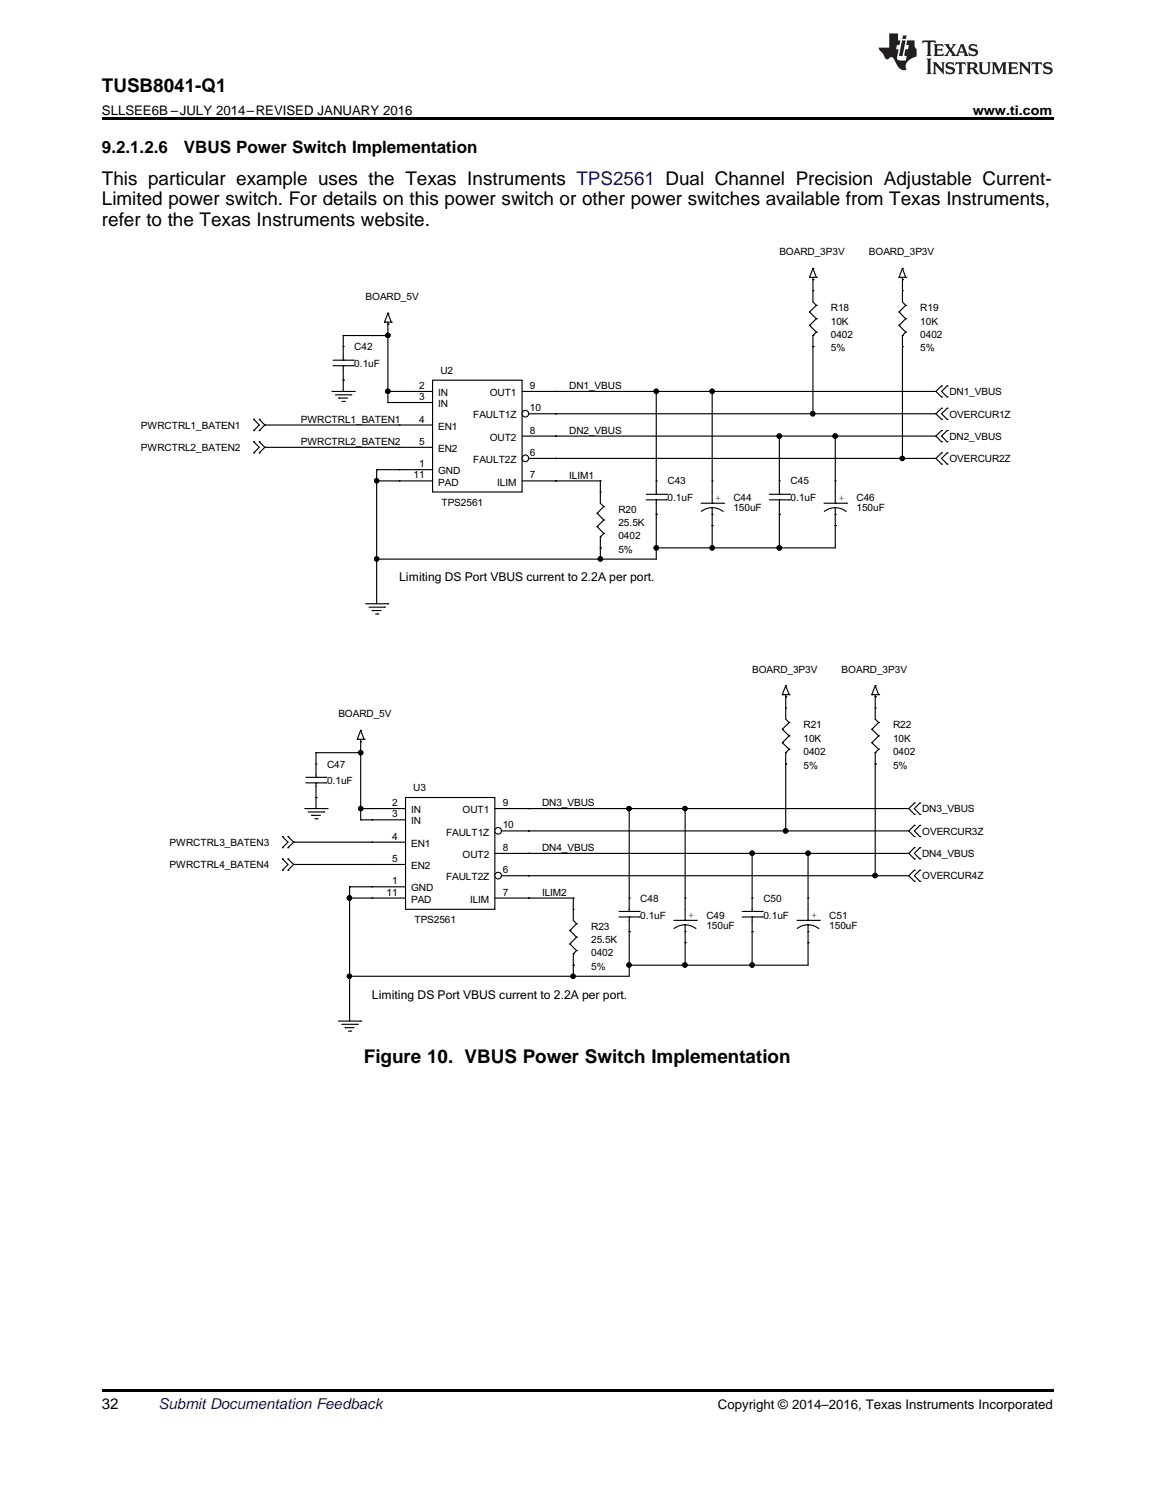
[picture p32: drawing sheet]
<svg xmlns="http://www.w3.org/2000/svg" width="216mm" height="279mm" viewBox="0 0 216 279" stroke-linecap="round" stroke-linejoin="round" font-family="sans-serif">
<defs><g id="words">
<g font-size="3.5">
<text x="19" y="17.3">TUSB8041-Q1</text>
<text x="19" y="34.5">This particular example uses the Texas Instruments TPS2561 Dual Channel Precision Adjustable Current-</text>
<text x="19" y="38.4">Limited power switch. For details on this power switch or other power switches available from Texas Instruments,</text>
<text x="19" y="42.3">refer to the Texas Instruments website.</text>
<text x="68" y="198.8">Figure 10. VBUS Power Switch Implementation</text>
</g>
<g font-size="3.2">
<text x="19" y="28.6">9.2.1.2.6</text>
<text x="34.4" y="28.6">VBUS Power Switch Implementation</text>
</g>
<text font-size="2.8" x="19" y="263.6">32</text>
<text font-size="2.8" fill="#0000c8" x="29.6" y="263.6">Submit Documentation Feedback</text>
<g font-size="2.5">
<text x="19" y="21.4">SLLSEE6B –JULY 2014–REVISED JANUARY 2016</text>
<text x="181.8" y="21.4">www.ti.com</text>
<text x="134.2" y="263.6">Copyright © 2014–2016, Texas Instruments Incorporated</text>
</g>
<g font-size="2.3">
<text x="74.6" y="108.7">Limiting DS Port VBUS current to 2.2A per port.</text>
<text x="69.5" y="186.8">Limiting DS Port VBUS current to 2.2A per port.</text>
</g>
<g font-size="1.9">
<text x="145.7" y="47.8">BOARD_3P3V</text>
<text x="162.4" y="47.8">BOARD_3P3V</text>
<text x="68.3" y="56.1">BOARD_5V</text>
<text x="155.3" y="58.2">R18</text>
<text x="172" y="58.2">R19</text>
<text x="66.2" y="65.5">C42</text>
<text x="155.3" y="60.7">10K</text>
<text x="155.3" y="63.2">0402</text>
<text x="155.3" y="65.7">5%</text>
<text x="172" y="60.7">10K</text>
<text x="172" y="63.2">0402</text>
<text x="172" y="65.7">5%</text>
<text x="66.2" y="68.7">0.1uF</text>
<text x="82.3" y="69.9">U2</text>
<text x="78.4" y="72.7">2</text>
<text x="78.4" y="74.8">3</text>
<text x="81.9" y="74.1">IN</text>
<text x="81.9" y="76.1">IN</text>
<text x="91.5" y="74.1">OUT1</text>
<text x="99.1" y="72.7">9</text>
<text x="99.1" y="76.9">10</text>
<text x="106.4" y="72.8">DN1_VBUS</text>
<text x="177.5" y="73.9">DN1_VBUS</text>
<text x="26.3" y="80.2">PWRCTRL1_BATEN1</text>
<text x="56.2" y="79.1">PWRCTRL1_BATEN1</text>
<text x="56.2" y="83.2">PWRCTRL2_BATEN2</text>
<text x="78.4" y="79">4</text>
<text x="78.4" y="83.2">5</text>
<text x="81.9" y="80.4">EN1</text>
<text x="88.5" y="78.2">FAULT1Z</text>
<text x="91.5" y="82.4">OUT2</text>
<text x="99.1" y="81.1">8</text>
<text x="106.4" y="81.1">DN2_VBUS</text>
<text x="177.5" y="82.3">DN2_VBUS</text>
<text x="177.5" y="78.1">OVERCUR1Z</text>
<text x="26.3" y="84.4">PWRCTRL2_BATEN2</text>
<text x="77.3" y="89.5">11</text>
<text x="78.4" y="87.4">1</text>
<text x="81.9" y="88.7">GND</text>
<text x="81.9" y="84.5">EN2</text>
<text x="88.5" y="86.6">FAULT2Z</text>
<text x="99.1" y="89.5">7</text>
<text x="99.1" y="85.3">6</text>
<text x="106.4" y="89.5">ILIM1</text>
<text x="177.5" y="86.4">OVERCUR2Z</text>
<text x="81.9" y="90.8">PAD</text>
<text x="82.5" y="94.6">TPS2561</text>
<text x="92.9" y="90.8">ILIM</text>
<text x="115.6" y="95.8">R20</text>
<text x="124.8" y="90.6">C43</text>
<text x="124.8" y="93.7">0.1uF</text>
<text x="133.8" y="93.7">+</text>
<text x="137.1" y="93.7">C44</text>
<text x="137.1" y="95.6">150uF</text>
<text x="147.8" y="90.6">C45</text>
<text x="147.8" y="93.7">0.1uF</text>
<text x="156.8" y="93.7">+</text>
<text x="160.1" y="93.7">C46</text>
<text x="160.1" y="95.6">150uF</text>
<text x="115.6" y="98.4">25.5K</text>
<text x="115.6" y="100.9">0402</text>
<text x="115.6" y="103.4">5%</text>
<text x="140.6" y="125.8">BOARD_3P3V</text>
<text x="157.3" y="125.8">BOARD_3P3V</text>
<text x="63.2" y="134.2">BOARD_5V</text>
<text x="150.2" y="136.2">R21</text>
<text x="166.9" y="136.2">R22</text>
<text x="61.1" y="143.6">C47</text>
<text x="150.2" y="138.8">10K</text>
<text x="150.2" y="141.3">0402</text>
<text x="150.2" y="143.8">5%</text>
<text x="166.9" y="138.8">10K</text>
<text x="166.9" y="141.3">0402</text>
<text x="166.9" y="143.8">5%</text>
<text x="61.1" y="146.7">0.1uF</text>
<text x="77.2" y="147.9">U3</text>
<text x="73.3" y="150.7">2</text>
<text x="73.3" y="152.9">3</text>
<text x="76.8" y="152.1">IN</text>
<text x="76.8" y="154.2">IN</text>
<text x="86.5" y="152.1">OUT1</text>
<text x="94" y="154.9">10</text>
<text x="94" y="150.7">9</text>
<text x="101.3" y="150.8">DN3_VBUS</text>
<text x="172.4" y="151.9">DN3_VBUS</text>
<text x="31.7" y="158.2">PWRCTRL3_BATEN3</text>
<text x="73.3" y="157">4</text>
<text x="73.3" y="161.2">5</text>
<text x="76.8" y="158.4">EN1</text>
<text x="83.4" y="156.3">FAULT1Z</text>
<text x="86.5" y="160.5">OUT2</text>
<text x="94" y="159.1">8</text>
<text x="101.3" y="159.2">DN4_VBUS</text>
<text x="172.4" y="160.3">DN4_VBUS</text>
<text x="172.4" y="156.1">OVERCUR3Z</text>
<text x="31.7" y="162.4">PWRCTRL4_BATEN4</text>
<text x="72.3" y="167.5">11</text>
<text x="73.3" y="165.4">1</text>
<text x="76.8" y="166.7">GND</text>
<text x="76.8" y="162.5">EN2</text>
<text x="83.4" y="164.6">FAULT2Z</text>
<text x="94" y="163.3">6</text>
<text x="94" y="167.5">7</text>
<text x="101.3" y="167.5">ILIM2</text>
<text x="172.4" y="164.5">OVERCUR4Z</text>
<text x="76.8" y="168.8">PAD</text>
<text x="77.5" y="172.6">TPS2561</text>
<text x="87.9" y="168.8">ILIM</text>
<text x="110.5" y="173.9">R23</text>
<text x="119.7" y="168.6">C48</text>
<text x="119.7" y="171.8">0.1uF</text>
<text x="128.7" y="171.8">+</text>
<text x="132" y="171.8">C49</text>
<text x="132" y="173.7">150uF</text>
<text x="142.7" y="168.6">C50</text>
<text x="142.7" y="171.8">0.1uF</text>
<text x="151.7" y="171.8">+</text>
<text x="155" y="171.8">C51</text>
<text x="155" y="173.7">150uF</text>
<text x="110.5" y="176.4">25.5K</text>
<text x="110.5" y="178.9">0402</text>
<text x="110.5" y="181.4">5%</text>
</g>
</g></defs>
<path d="M19 259.7h177.8v.5h-177.8z" fill="#000"/>
<g fill="none" stroke="#000" stroke-width=".21">
<path d="M72.5 58.6h.1M72.5 58.6l.6 1.6h-1.2zM151.3 51.9h.1M151.3 58.3h.1M152 52.3h.1M152 50.2h.1M152 54.4h.1M152 51.9v4.6l.6 .6-1.3 1.2 1.3 1.3-1.3 1.2 1.3 1.3-.6 .7v14.6M152 50.2l.6 1.7h-1.3zM152.6 51.9h.1M152.6 57.1h.1M152.6 59.6h.1"/>
<path d="M168.1 51.9h.1M168.7 52.3h.1M168.7 50.2h.1M168.7 51.9v2.5M168.7 50.2l.6 1.7h-1.2zM169.3 51.9h.1M47.4 78.4h.1M47.4 78.4l1.1 1.1-1.1 1M48.5 78.4h.1M48.5 78.4l1 1.1M49.5 79.5h.1M49.5 79.5h31.4"/>
<path d="M49.5 79.5l-1 1M62.1 73.2h4.1M62.3 68.4h3.7M62.3 67.4h3.7M62.7 73.8h2.9M63.3 74.4h.1M63.3 74.4h1.7M63.9 75.1h.5M64.2 62.8h.1M64.2 71.1h.1M64.2 67.4h.1M64.2 68.4h.1"/>
<path d="M64.2 64.8h.1M64.2 68.4v4.8M64.4 75.1h.1M65.6 73.8h.1M66 68.4h.1M66 67.4h.1M66.2 73.2h.1M71.9 60.2h.1M72.5 60.6h.1M72.5 62.8h.1M72.5 73.2h.1M72.5 75.3h.1"/>
<path d="M72.5 73.2h8.4M72.5 62.8h-8.3v4.6M72.5 60.2v15.1h8.4M73.1 60.2h.1M74.6 73.2h.1M74.6 75.3h.1M74.6 79.5h.1M80.9 71.1h16.7v20.9h-16.7zM103.9 73.2h.1M103.9 77.4h.1M103.9 73.2h71M103.9 77.4h71"/>
<path d="M122.7 73.2h.1M122.7 73.2v16.7M133.1 73.2h.1M133.1 73.2v20.9M151.3 60.8h.1M152 64.8h.1M152 77.4h.1M152 62.8h.1M152.6 62.1h.1M168.7 64.8h.1M168.7 64.8v20.9M174.9 73.2l1.1 1"/>
<path d="M174.9 77.4l1.1 1M176 72.2h.1M176 74.2h.1M176 76.3h.1M176 78.4h.1M176 72.2l-1.1 1M176 76.3l-1.1 1.1M177 74.2h.1M177 72.2h.1M177 78.4h.1M177 76.3h.1M177 72.2l-1 1 1 1"/>
<path d="M177 76.3l-1 1.1 1 1M47.4 84.7h.1M47.4 82.6h.1M47.4 80.5h.1M47.4 82.6l1.1 1.1-1.1 1M48.5 82.6h.1M48.5 84.7h.1M48.5 80.5h.1M48.5 82.6l1 1.1M49.5 83.7h.1M49.5 83.7h31.4M49.5 83.7l-1 1"/>
<path d="M70.4 87.8h.1M70.4 89.9h.1M70.4 89.9h4.2M74.6 87.8h.1M74.6 83.7h.1M80.9 87.8h-10.5v25.1M103.9 85.7h.1M103.9 89.9h.1M103.9 81.6h.1M103.9 85.7h71M103.9 81.6h71M103.9 89.9h8.3v2.1"/>
<path d="M112.2 89.9h.1M122.7 96.2h.1M122.7 96.2v8.4h-52.3M131.1 94.1h4.1M133.1 98.3h.1M133.1 96.2h.1M133.1 94.1h.1M133.1 89.9h.1M133.1 94.9l.9 .2 1.2 .5M133.1 94.9l-.8 .2-1.2 .5M133.1 94.9v7.6M135.2 94.1h.1"/>
<path d="M145.7 81.6h.1M145.7 96.2h.1M145.7 81.6v8.3M145.7 96.2v6.3M156.1 81.6h.1M156.1 98.3h.1M156.1 98.3v4.2h-33.4M156.1 81.6v8.3M168.7 85.7h.1M174.9 81.6l1.1 1M174.9 85.7l1.1 1.1M176 80.5h.1"/>
<path d="M176 82.6h.1M176 84.7h.1M176 86.8h.1M176 80.5l-1.1 1.1M176 84.7l-1.1 1M177 82.6h.1M177 80.5h.1M177 86.8h.1M177 84.7h.1M177 80.5l-1 1.1 1 1M177 84.7l-1 1 1 1.1M68.3 112.9h4.2"/>
<path d="M69 113.5h2.9M69.6 114.2h.1M69.6 114.2h1.6M70.2 114.8h.4M70.4 104.6h.1M70.6 114.8h.1M71.9 113.5h.1M72.5 112.9h.1M112.2 104.6h.1M112.2 102.5h.1M112.2 102.5v2.1M122.7 102.5h.1"/>
<path d="M133.1 102.5h.1M145.7 102.5h.1"/>
<circle cx="72.5" cy="73.2" r=".41"/>
<circle cx="72.5" cy="62.7" r=".41"/>
<circle cx="122.7" cy="73.2" r=".4"/>
<circle cx="133.1" cy="73.2" r=".4"/>
<circle cx="151.9" cy="77.4" r=".41"/>
<circle cx="70.4" cy="89.9" r=".4"/>
<circle cx="145.7" cy="81.6" r=".41"/>
<circle cx="156.1" cy="81.6" r=".41"/>
<circle cx="168.7" cy="85.7" r=".4"/>
<circle cx="70.4" cy="104.5" r=".4"/>
<circle cx="112.2" cy="104.5" r=".4"/>
<circle cx="122.7" cy="102.5" r=".4"/>
<circle cx="133.1" cy="102.5" r=".4"/>
<circle cx="145.7" cy="102.5" r=".41"/>
</g>
<g fill="#000">
<circle cx="72.5" cy="73.2" r=".41"/>
<circle cx="72.5" cy="62.7" r=".41"/>
<circle cx="122.7" cy="73.2" r=".4"/>
<circle cx="133.1" cy="73.2" r=".4"/>
<circle cx="151.9" cy="77.4" r=".41"/>
<circle cx="70.4" cy="89.9" r=".4"/>
<circle cx="145.7" cy="81.6" r=".41"/>
<circle cx="156.1" cy="81.6" r=".41"/>
<circle cx="168.7" cy="85.7" r=".4"/>
<circle cx="70.4" cy="104.5" r=".4"/>
<circle cx="112.2" cy="104.5" r=".4"/>
<circle cx="122.7" cy="102.5" r=".4"/>
<circle cx="133.1" cy="102.5" r=".4"/>
<circle cx="145.7" cy="102.5" r=".41"/>
</g>
<circle cx="98.2" cy="85.7" r=".62" fill="#fff"/>
<g fill="none" stroke="#000" stroke-width=".21">
<path d="M97.6 73.2h6.3M103.9 73.2h.1M97.6 89.9h6.3M97.6 81.6h6.3M98.9 85.7h5M103.9 85.7h.1M103.9 89.9h.1M103.9 81.6h.1"/>
<circle cx="98.2" cy="85.7" r=".62"/>
</g>
<circle cx="98.2" cy="77.4" r=".62" fill="#fff"/>
<g fill="none" stroke="#000" stroke-width=".21">
<path d="M168.1 58.3h.1M168.7 54.4h.1M168.7 54.4v2.1l.6 .6-1.2 1.2 1.2 1.3-1.2 1.2 1.2 1.3-.6 .7v2M169.3 57.1h.1M169.3 59.6h.1M98.9 77.4h5M103.9 77.4h.1M168.1 60.8h.1M168.7 62.8h.1M168.7 64.8h.1M169.3 62.1h.1M74.6 89.9h.1"/>
<path d="M74.6 89.9h6.3M111.6 96h.1M111.6 98.5h.1M112.2 92h.1M112.2 92v2.1l.7 .6-1.3 1.3 1.3 1.3-1.3 1.2 1.3 1.3-.7 .6v2.1M112.9 94.7h.1M112.9 97.3h.1M112.9 99.8h.1M120.8 93.5h3.8M120.8 92.4h3.8M122.7 92.4h.1M122.7 93.5h.1"/>
<path d="M122.7 89.9h.1M122.7 96.2h.1M122.7 89.9v2.5M122.7 93.5v2.7M124.6 93.5h.1M124.6 92.4h.1M143.8 93.5h3.8M143.8 92.4h3.8M145.7 92.4h.1M145.7 93.5h.1M145.7 89.9h.1M145.7 96.2h.1"/>
<path d="M145.7 89.9v2.5M145.7 93.5v2.7M147.6 93.5h.1M147.6 92.4h.1M154 94.1h4.2M156.1 96.2h.1M156.1 94.1h.1M156.1 89.9h.1M156.1 98.3h.1M156.1 94.9l1.3 .3 .8 .5M156.1 94.9l-.9 .2-1.1 .5M156.1 89.9v4.2"/>
<path d="M156.1 94.9v3.4M158.2 94.1h.1M112.2 100.4h.1M112.2 102.5h.1M66.8 138.3h.1M67.4 138.7h.1M67.4 136.6h.1M67.4 138.3v15h8.4M67.4 136.6l.7 1.7h-1.3zM68.1 138.3h.1M146.2 129.9h.1M146.9 130.3h.1"/>
<path d="M146.9 128.2h.1M146.9 129.9v2.5M146.9 128.2l.6 1.7h-1.3zM147.5 129.9h.1M163 129.9h.1M163.6 130.3h.1M163.6 128.2h.1M163.6 129.9v2.5M163.6 128.2l.6 1.7h-1.2zM164.2 129.9h.1M52.8 158.5h.1M52.8 156.5h.1"/>
<path d="M52.8 156.5l1 1-1 1M53.8 156.5h.1M53.8 158.5h.1M53.8 156.5l1.1 1M54.9 157.5h.1M54.9 157.5h20.9M54.9 157.5l-1.1 1M57 151.2h4.1M57.6 151.9h2.9M58.2 152.5h.1M58.2 152.5h1.7M58.9 153.1h.4"/>
<path d="M59.1 140.8h.1M59.1 149.1h.1M59.1 149.1v2.1M59.3 153.1h.1M60.5 151.9h.1M61.1 151.2h.1M67.4 140.8h.1M67.4 151.2h.1M67.4 153.3h.1M67.4 151.2h8.4M67.4 140.8h-8.3v2.1M69.5 151.2h.1"/>
<path d="M69.5 153.3h.1M69.5 157.5h.1M75.8 149.1h16.7v21h-16.7zM98.8 151.2h.1M98.8 155.4h.1M98.8 159.6h.1M98.8 159.6h71.1M98.8 151.2h71.1M98.8 155.4h71.1M117.6 151.2h.1M117.6 151.2v16.7M128.1 151.2h.1"/>
<path d="M128.1 151.2v20.9M140.6 159.6h.1M140.6 159.6v8.3M146.9 142.9h.1M146.9 155.4h.1M146.9 142.9v12.5M151 159.6h.1M151 159.6v8.3M163.6 142.9h.1M163.6 142.9v20.9M169.9 159.6l1 1M169.9 151.2l1 1.1"/>
<path d="M169.9 155.4l1 1.1M170.9 158.5h.1M170.9 150.2h.1M170.9 152.3h.1M170.9 154.4h.1M170.9 156.5h.1M170.9 158.5l-1 1.1M170.9 150.2l-1 1M170.9 154.4l-1 1M172 158.5h.1M172 152.3h.1M172 150.2h.1"/>
<path d="M172 156.5h.1M172 154.4h.1M172 158.5l-1.1 1.1 1.1 1M172 150.2l-1.1 1 1.1 1.1M172 154.4l-1.1 1 1.1 1.1M52.8 162.7h.1M52.8 160.6h.1M52.8 160.6l1 1.1-1 1M53.8 160.6h.1M53.8 162.7h.1M53.8 160.6l1.1 1.1M54.9 161.7h.1"/>
<path d="M54.9 161.7h20.9M54.9 161.7l-1.1 1M65.4 165.8h.1M65.4 167.9h.1M65.4 167.9h4.1M69.5 165.8h.1M69.5 161.7h.1M75.8 165.8h-10.4v25.2M98.8 163.8h.1M98.8 167.9h.1M98.8 163.8h71.1M98.8 167.9h8.4v2.2"/>
<path d="M107.2 167.9h.1M117.6 174.2h.1M117.6 174.2v8.4h-52.2M126 172.1h4.1M128.1 176.3h.1M128.1 174.2h.1M128.1 172.1h.1M128.1 167.9h.1M128.1 173l.8 .1 1.2 .6M128.1 173l-.9 .1-1.2 .5M128.1 173v7.5M130.1 172.1h.1"/>
<path d="M140.6 174.2h.1M140.6 174.2v6.3M151 176.3h.1M151 176.3v4.2h-33.4M163.6 163.8h.1M169.9 163.8l1 1M170.9 160.6h.1M170.9 162.7h.1M170.9 164.8h.1M170.9 162.7l-1 1.1M172 160.6h.1M172 164.8h.1"/>
<path d="M172 162.7h.1M172 162.7l-1.1 1.1 1.1 1M63.2 191h4.2M63.9 191.6h2.9M64.5 192.2h.1M64.5 192.2h1.7M65.1 192.8h.5M65.4 182.6h.1M65.6 192.8h.1M66.8 191.6h.1M67.4 191h.1M107.2 182.6h.1"/>
<path d="M107.2 180.5h.1M107.2 180.5v2.1M117.6 180.5h.1M128.1 180.5h.1M140.6 180.5h.1"/>
<circle cx="72.5" cy="73.2" r=".41"/>
<circle cx="72.5" cy="62.7" r=".41"/>
<circle cx="98.2" cy="77.4" r=".62"/>
<circle cx="122.7" cy="73.2" r=".4"/>
<circle cx="133.1" cy="73.2" r=".4"/>
<circle cx="151.9" cy="77.4" r=".41"/>
<circle cx="70.4" cy="89.9" r=".4"/>
<circle cx="145.7" cy="81.6" r=".41"/>
<circle cx="156.1" cy="81.6" r=".41"/>
<circle cx="168.7" cy="85.7" r=".4"/>
<circle cx="70.4" cy="104.5" r=".4"/>
<circle cx="112.2" cy="104.5" r=".4"/>
<circle cx="122.7" cy="102.5" r=".4"/>
<circle cx="133.1" cy="102.5" r=".4"/>
<circle cx="145.7" cy="102.5" r=".41"/>
<circle cx="67.4" cy="151.2" r=".4"/>
<circle cx="67.4" cy="140.8" r=".4"/>
<circle cx="117.6" cy="151.2" r=".4"/>
<circle cx="128" cy="151.2" r=".4"/>
<circle cx="140.6" cy="159.6" r=".4"/>
<circle cx="146.9" cy="155.4" r=".41"/>
<circle cx="151" cy="159.6" r=".4"/>
<circle cx="65.3" cy="167.9" r=".41"/>
<circle cx="163.6" cy="163.7" r=".4"/>
<circle cx="65.3" cy="182.6" r=".4"/>
<circle cx="107.1" cy="182.6" r=".4"/>
<circle cx="117.6" cy="180.5" r=".4"/>
<circle cx="128" cy="180.5" r=".4"/>
<circle cx="140.6" cy="180.5" r=".4"/>
</g>
<g fill="#000">
<circle cx="72.5" cy="73.2" r=".41"/>
<circle cx="72.5" cy="62.7" r=".41"/>
<circle cx="122.7" cy="73.2" r=".4"/>
<circle cx="133.1" cy="73.2" r=".4"/>
<circle cx="151.9" cy="77.4" r=".41"/>
<circle cx="70.4" cy="89.9" r=".4"/>
<circle cx="145.7" cy="81.6" r=".41"/>
<circle cx="156.1" cy="81.6" r=".41"/>
<circle cx="168.7" cy="85.7" r=".4"/>
<circle cx="70.4" cy="104.5" r=".4"/>
<circle cx="112.2" cy="104.5" r=".4"/>
<circle cx="122.7" cy="102.5" r=".4"/>
<circle cx="133.1" cy="102.5" r=".4"/>
<circle cx="145.7" cy="102.5" r=".41"/>
<circle cx="67.4" cy="151.2" r=".4"/>
<circle cx="67.4" cy="140.8" r=".4"/>
<circle cx="117.6" cy="151.2" r=".4"/>
<circle cx="128" cy="151.2" r=".4"/>
<circle cx="140.6" cy="159.6" r=".4"/>
<circle cx="146.9" cy="155.4" r=".41"/>
<circle cx="151" cy="159.6" r=".4"/>
<circle cx="65.3" cy="167.9" r=".41"/>
<circle cx="163.6" cy="163.7" r=".4"/>
<circle cx="65.3" cy="182.6" r=".4"/>
<circle cx="107.1" cy="182.6" r=".4"/>
<circle cx="117.6" cy="180.5" r=".4"/>
<circle cx="128" cy="180.5" r=".4"/>
<circle cx="140.6" cy="180.5" r=".4"/>
</g>
<circle cx="93.1" cy="163.8" r=".62" fill="#fff"/>
<g fill="none" stroke="#000" stroke-width=".21">
<path d="M92.5 159.6h6.3M92.5 151.2h6.3M98.8 159.6h.1M98.8 151.2h.1M92.5 167.9h6.3M93.8 163.8h5M98.8 163.8h.1M98.8 167.9h.1"/>
<circle cx="93.1" cy="163.8" r=".62"/>
</g>
<circle cx="93.1" cy="155.4" r=".62" fill="#fff"/>
<g fill="none" stroke="#000" stroke-width=".21">
<path d="M146.2 136.4h.1M146.2 138.9h.1M146.9 132.4h.1M146.9 132.4v2.1l.6 .6-1.3 1.3 1.3 1.2-1.3 1.3 1.3 1.2-.6 .7v2.1M147.5 135.1h.1M147.5 137.6h.1M163 136.4h.1M163 138.9h.1M163.6 132.4h.1M163.6 132.4v2.1l.6 .6-1.2 1.3 1.2 1.2-1.2 1.3 1.2 1.2-.6 .7v2.1M164.2 135.1h.1M164.2 137.6h.1"/>
<path d="M57.2 146.4h3.7M57.2 145.4h3.7M59.1 145.4h.1M59.1 146.4h.1M59.1 142.9h.1M59.1 149.1h.1M59.1 142.9v2.5M59.1 146.4v2.7M60.9 146.4h.1M60.9 145.4h.1M93.8 155.4h5M98.8 155.4h.1"/>
<path d="M146.9 140.8h.1M146.9 142.9h.1M147.5 140.1h.1M163.6 140.8h.1M163.6 142.9h.1M164.2 140.1h.1M69.5 167.9h.1M69.5 167.9h6.3M106.5 174h.1M106.5 176.5h.1M107.2 178.4h.1M107.2 170.1h.1"/>
<path d="M107.2 170.1v2l.6 .7-1.3 1.2 1.3 1.3-1.3 1.2 1.3 1.3-.6 .6v2.1M107.8 172.8h.1M107.8 175.3h.1M107.8 177.8h.1M115.7 171.5h3.8M115.7 170.5h3.8M117.6 170.5h.1M117.6 171.5h.1M117.6 167.9h.1M117.6 174.2h.1M117.6 167.9v2.6M117.6 171.5v2.7"/>
<path d="M119.5 171.5h.1M119.5 170.5h.1M138.7 171.5h3.8M138.7 170.5h3.8M140.6 170.5h.1M140.6 171.5h.1M140.6 167.9h.1M140.6 174.2h.1M140.6 167.9v2.6M140.6 171.5v2.7M142.5 171.5h.1M142.5 170.5h.1"/>
<path d="M149 172.1h4.1M151 174.2h.1M151 172.1h.1M151 167.9h.1M151 176.3h.1M151 173l1.3 .2 .8 .5M151 173l-.8 .1-1.2 .5M151 167.9v4.2M151 173v3.3M153.1 172.1h.1M107.2 180.5h.1"/>
<circle cx="67.4" cy="151.2" r=".4"/>
<circle cx="67.4" cy="140.8" r=".4"/>
<circle cx="93.1" cy="155.4" r=".62"/>
<circle cx="117.6" cy="151.2" r=".4"/>
<circle cx="128" cy="151.2" r=".4"/>
<circle cx="140.6" cy="159.6" r=".4"/>
<circle cx="146.9" cy="155.4" r=".41"/>
<circle cx="151" cy="159.6" r=".4"/>
<circle cx="65.3" cy="167.9" r=".41"/>
<circle cx="163.6" cy="163.7" r=".4"/>
<circle cx="65.3" cy="182.6" r=".4"/>
<circle cx="107.1" cy="182.6" r=".4"/>
<circle cx="117.6" cy="180.5" r=".4"/>
<circle cx="128" cy="180.5" r=".4"/>
<circle cx="140.6" cy="180.5" r=".4"/>
</g>
<g fill="#000">
<circle cx="67.4" cy="151.2" r=".4"/>
<circle cx="67.4" cy="140.8" r=".4"/>
<circle cx="117.6" cy="151.2" r=".4"/>
<circle cx="128" cy="151.2" r=".4"/>
<circle cx="140.6" cy="159.6" r=".4"/>
<circle cx="146.9" cy="155.4" r=".41"/>
<circle cx="151" cy="159.6" r=".4"/>
<circle cx="65.3" cy="167.9" r=".41"/>
<circle cx="163.6" cy="163.7" r=".4"/>
<circle cx="65.3" cy="182.6" r=".4"/>
<circle cx="107.1" cy="182.6" r=".4"/>
<circle cx="117.6" cy="180.5" r=".4"/>
<circle cx="128" cy="180.5" r=".4"/>
<circle cx="140.6" cy="180.5" r=".4"/>
</g>
<path d="M19 22h177.8v.5h-177.8z" fill="#000"/>
<g fill="#231f20">
<path d="M172.5 7.6l-.1 .5a.77 .77 0 0 1 1-.1v2.1l-.2 .4h.9l-.2-.4 .1-2.2a.99 .99 0 0 1 1 .2l-.2-.5zM174.5 8.3l.2 .3v1.5l-.2 .4h1.8l.2-.6a1.12 1.12 0 0 1-1.3 .3v-.8h.6l.3 .2v-.6l-.3 .2h-.6v-.5l.2-.2a.96 .96 0 0 1 1 .3l-.2-.5zM176.5 8.3l.9 1.1-.9 1.1h.8l-.2-.2 .4-.7 .5 .7-.2 .2h1.5l-.2-.2 .2-.4h.9l.1 .4-.2 .2h1l-.3-.3-.7-1.9h-.5l-.9 2-.8-1 .9-1h-.8l.1 .1v.2l-.4 .5-.3-.6 .1-.2zM179.7 8.6l.4 1h-.7zM181.3 8.4a.63 .63 0 0 0-.2 .7 .63 .63 0 0 0 .6 .4l.6 .2 .1 .2a.75 .75 0 0 1-.7 .4 .75 .75 0 0 1-.6-.5l.1 .7 .2-.1a.89 .89 0 0 0 1 0 .89 .89 0 0 0 .4-.9 1.4 1.4 0 0 0-1.2-.5l-.1-.4a1.04 1.04 0 0 1 1.2 .2l-.2-.5-.2 .1-.4-.2zM173.2 10.9l.2 .4v2.2l-.2 .4h1l-.3-.4v-2.2l.3-.4zM174.3 11.6l.3 .4v1.5l-.3 .4h.8l-.2-.4v-1.3l1.5 1.7v-1.9l.2-.4h-.7l.2 .4v.9l-1.1-1.3zM177 11.8a.62 .62 0 0 0-.2 .7 .62 .62 0 0 0 .6 .4l.6 .1 .1 .3a.76 .76 0 0 1-.7 .3 .76 .76 0 0 1-.7-.4l.2 .7 .2-.1a.89 .89 0 0 0 .9 0 .89 .89 0 0 0 .5-.9 1.4 1.4 0 0 0-1.2-.5l-.1-.4a1.04 1.04 0 0 1 1.2 .2l-.2-.6-.2 .1-.5-.1zM178.7 11.6l-.2 .6a.61 .61 0 0 1 .8-.3v1.6l-.2 .4h.9l-.2-.4v-1.6a.63 .63 0 0 1 .7 .3l-.1-.6zM180.6 11.6l.3 .4v1.5l-.3 .4h1l-.2-.2-.1-.8 .5 .1 .1 .1a.76 .76 0 0 0 1.2 .7l-1-1a.58 .58 0 0 0 .6-.5 .58 .58 0 0 0-.5-.6zM181.4 11.9h.1a.45 .45 0 0 1 .5 .1 .45 .45 0 0 1 .1 .5l-.1 .1-.7 .1zM182.9 11.6l.2 .2a2.17 2.17 0 0 0 .3 1.9 .99 .99 0 0 0 1.6-.6v-1.1l.2-.4h-.7l.2 .2a1.92 1.92 0 0 1-.2 1.8 .6 .6 0 0 1-.9-.5v-1.1l.2-.4zM185.4 11.6l.2 .4v1.5l-.2 .4h.7l-.2-.4v-1.4l.8 1.8 .8-1.8v1.4l-.2 .4h.9l-.2-.4v-1.5l.2-.4h-.8l-.6 1.5-.6-1.5zM188.4 11.6l.2 .4v1.5l-.2 .4h1.8l.1-.6a1.12 1.12 0 0 1-1.2 .3v-.8h.5l.4 .2v-.6l-.4 .2h-.5v-.6l.2-.1a.96 .96 0 0 1 .9 .3l-.1-.6zM190.5 11.6l.2 .4v1.5l-.2 .4h.7l-.2-.4v-1.3l1.5 1.7v-1.9l.2-.4h-.7l.2 .4v.9l-1.1-1.3zM192.9 11.6l-.1 .6a.61 .61 0 0 1 .7-.3l.1 1.6-.3 .4h1l-.3-.4 .1-1.6a.63 .63 0 0 1 .7 .3l-.1-.6zM195.2 11.8a.62 .62 0 0 0-.2 .7 .62 .62 0 0 0 .6 .4l.6 .1 .1 .3a.76 .76 0 0 1-.7 .3 .76 .76 0 0 1-.6-.4l.1 .7 .2-.1a.89 .89 0 0 0 1 0 .89 .89 0 0 0 .4-.9 1.4 1.4 0 0 0-1.2-.5l-.1-.4a1.04 1.04 0 0 1 1.2 .2l-.1-.6-.2 .1-.5-.1z"/>
<path d="M166.2 6.3v2.6h-1.9v.4l.8 .9a.91 .91 0 0 0 1 .8 .56 .56 0 0 1 .5-.3 .56 .56 0 0 1 .5 .3l.4 .8a1.53 1.53 0 0 0 1.9 1.2 1.54 1.54 0 0 1 1-2.1l.9-.3v-1.4a1.52 1.52 0 0 1-.4-1.6h-1.3l-.2 .8h.5l-.2 .8h-.5l-.1 1v.2l.4 .1-.2 .8a1.93 1.93 0 0 1-1.6-.3l.3-1.8h-.5l.2-.8h.4l.2-.8h-.4v-1.3zM168.6 7.6l-.6 2.9h.7l.6-2.9zM168.8 6.6l-.1 .7h.6l.2-.7z"/>
</g>
<use href="#words"/>
</svg>
